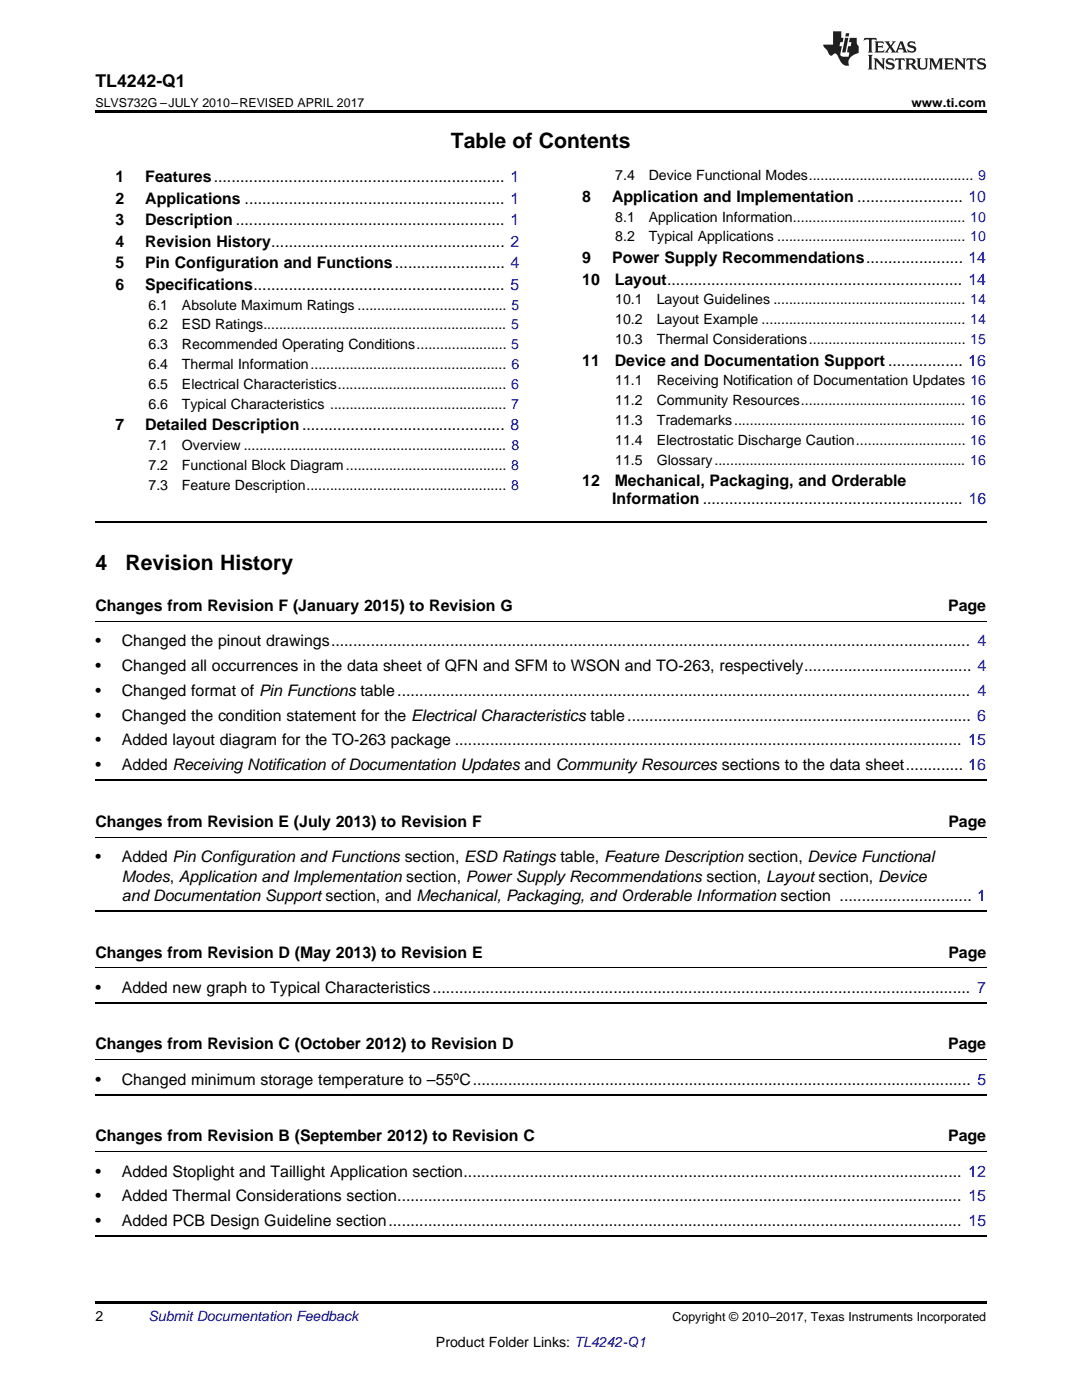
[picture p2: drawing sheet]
<svg xmlns="http://www.w3.org/2000/svg" width="216mm" height="279mm" viewBox="0 0 216 279" stroke-linecap="round" stroke-linejoin="round" font-family="sans-serif">
<defs><g id="words">
<g font-size="4.2">
<text x="90" y="29.6">Table of Contents</text>
<text x="19" y="113.8">4</text>
<text x="25" y="113.8">Revision History</text>
</g>
<text font-size="3.5" x="19" y="17.3">TL4242-Q1</text>
<g font-size="3.2">
<text x="23" y="36.3">1</text>
<text x="23" y="40.6">2</text>
<text x="29" y="36.3">Features.................................................................. 1</text>
<text x="29" y="40.6">Applications ........................................................... 1</text>
<text x="116.2" y="40.3">8</text>
<text x="122.1" y="40.3">Application and Implementation ........................ 10</text>
<text x="23" y="44.9">3</text>
<text x="29" y="44.9">Description ............................................................. 1</text>
<text x="23" y="49.2">4</text>
<text x="23" y="53.6">5</text>
<text x="29" y="49.2">Revision History..................................................... 2</text>
<text x="29" y="53.6">Pin Configuration and Functions......................... 4</text>
<text x="116.2" y="52.5">9</text>
<text x="122.1" y="52.5">Power Supply Recommendations...................... 14</text>
<text x="23" y="57.9">6</text>
<text x="29" y="57.9">Specifications......................................................... 5</text>
<text x="116.2" y="56.8">10</text>
<text x="122.7" y="56.8">Layout................................................................... 14</text>
<text x="116.2" y="73">11</text>
<text x="122.7" y="73">Device and Documentation Support ................. 16</text>
<text x="23" y="85.9">7</text>
<text x="29" y="85.9">Detailed Description.............................................. 8</text>
<text x="116.2" y="97">12</text>
<text x="122.2" y="100.5">Information ........................................................... 16</text>
<text x="122.7" y="97">Mechanical, Packaging, and Orderable</text>
<text x="19" y="122">Changes from Revision F (January 2015) to Revision G</text>
<text x="189.2" y="122">Page</text>
<text x="19" y="129">•</text>
<text x="24.3" y="129">Changed the pinout drawings................................................................................................................................................. 4</text>
<text x="19" y="133.9">•</text>
<text x="24.3" y="133.9">Changed all occurrences in the data sheet of QFN and SFM to WSON and TO-263, respectively...................................... 4</text>
<text x="19" y="138.9">•</text>
<text x="19" y="143.8">•</text>
<text x="24.3" y="138.9">Changed format of Pin Functions table.................................................................................................................................. 4</text>
<text x="24.3" y="143.8">Changed the condition statement for the Electrical Characteristics table.............................................................................. 6</text>
<text x="19" y="148.8">•</text>
<text x="24.3" y="148.8">Added layout diagram for the TO-263 package ................................................................................................................... 15</text>
<text x="19" y="153.7">•</text>
<text x="24.3" y="153.7">Added Receiving Notification ofDocumentation Updates and Community Resources sections to the data sheet............. 16</text>
<text x="19" y="165">Changes from Revision E (July 2013) to Revision F</text>
<text x="189.2" y="165">Page</text>
<text x="19" y="172">•</text>
<text x="24.3" y="172">Added Pin Configuration and Functions section, ESD Ratings table, Feature Description section, Device Functional</text>
<text x="24.3" y="175.9">Modes, Application and Implementation section, Power Supply Recommendations section, Layout section, Device</text>
<text x="24.3" y="179.8">and Documentation Support section, and Mechanical, Packaging, and Orderable Information section .............................. 1</text>
<text x="19" y="191.1">Changes from Revision D (May 2013) to Revision E</text>
<text x="189.2" y="191.1">Page</text>
<text x="19" y="198.2">•</text>
<text x="24.3" y="198.2">Added new graph to Typical Characteristics.......................................................................................................................... 7</text>
<text x="19" y="209.4">Changes from Revision C (October 2012) to Revision D</text>
<text x="189.2" y="209.4">Page</text>
<text x="19" y="216.5">•</text>
<text x="24.3" y="216.5">Changed minimum storage temperature to –55ºC................................................................................................................. 5</text>
<text x="19" y="227.8">Changes from Revision B (September 2012) to Revision C</text>
<text x="189.2" y="227.8">Page</text>
<text x="19" y="234.8">•</text>
<text x="19" y="239.8">•</text>
<text x="24.3" y="234.8">Added Stoplight and Taillight Application section................................................................................................................. 12</text>
<text x="24.3" y="239.8">Added Thermal Considerations section................................................................................................................................ 15</text>
<text x="19" y="244.7">•</text>
<text x="24.3" y="244.7">Added PCB Design Guideline section.................................................................................................................................. 15</text>
</g>
<g font-size="2.8">
<text x="122.8" y="36">7.4</text>
<text x="129.4" y="36">Device Functional Modes.......................................... 9</text>
<text x="122.8" y="44.2">8.1</text>
<text x="129.4" y="44.2">Application Information............................................ 10</text>
<text x="122.8" y="48.2">8.2</text>
<text x="129.4" y="48.2">Typical Applications ................................................ 10</text>
<text x="29.6" y="61.8">6.1</text>
<text x="29.6" y="65.8">6.2</text>
<text x="36.3" y="61.8">Absolute Maximum Ratings ...................................... 5</text>
<text x="36.3" y="65.8">ESD Ratings.............................................................. 5</text>
<text x="122.8" y="60.7">10.1</text>
<text x="122.8" y="64.7">10.2</text>
<text x="131" y="60.7">Layout Guidelines ................................................. 14</text>
<text x="131" y="64.7">Layout Example .................................................... 14</text>
<text x="29.6" y="69.7">6.3</text>
<text x="36.3" y="69.7">Recommended Operating Conditions....................... 5</text>
<text x="122.8" y="68.7">10.3</text>
<text x="131" y="68.7">Thermal Considerations........................................ 15</text>
<text x="29.6" y="73.7">6.4</text>
<text x="29.6" y="77.6">6.5</text>
<text x="36.3" y="73.7">Thermal Information.................................................. 6</text>
<text x="36.3" y="77.6">Electrical Characteristics........................................... 6</text>
<text x="122.8" y="76.9">11.1</text>
<text x="131" y="76.9">Receiving Notification of Documentation Updates 16</text>
<text x="29.6" y="81.6">6.6</text>
<text x="36.3" y="81.6">Typical Characteristics ............................................. 7</text>
<text x="122.8" y="80.9">11.2</text>
<text x="131" y="80.9">Community Resources.......................................... 16</text>
<text x="29.6" y="89.8">7.1</text>
<text x="36.3" y="89.8">Overview ................................................................... 8</text>
<text x="122.8" y="84.8">11.3</text>
<text x="122.8" y="88.8">11.4</text>
<text x="131" y="84.8">Trademarks........................................................... 16</text>
<text x="131" y="88.8">Electrostatic Discharge Caution............................ 16</text>
<text x="29.6" y="93.8">7.2</text>
<text x="36.3" y="93.8">Functional Block Diagram......................................... 8</text>
<text x="122.8" y="92.7">11.5</text>
<text x="131" y="92.7">Glossary................................................................ 16</text>
<text x="29.6" y="97.7">7.3</text>
<text x="36.3" y="97.7">Feature Description................................................... 8</text>
<text x="19" y="263.6">2</text>
<text x="87" y="268.9">Product Folder Links: TL4242-Q1</text>
</g>
<text font-size="2.8" fill="#0000c8" x="29.6" y="263.6">Submit Documentation Feedback</text>
<g font-size="2.5">
<text x="19" y="21.4">SLVS732G –JULY 2010–REVISED APRIL 2017</text>
<text x="181.9" y="21.4">www.ti.com</text>
<text x="134.2" y="263.6">Copyright © 2010–2017, Texas Instruments Incorporated</text>
</g>
</g></defs>
<path d="M19 22h177.8v.5h-177.8zM19 259.7h177.8v.5h-177.8z" fill="#000"/>
<path d="M19 104.2h177.8M19 155.6h177.8M19 181.8h177.8M19 218.4h177.8M19 200.1h177.8M19 246.7h177.8" fill="none" stroke="#000" stroke-width=".35"/>
<path d="M19 124h177.8M19 167.1h177.8M19 193.2h177.8M19 211.5h177.8M19 229.9h177.8" fill="none" stroke="#000" stroke-width=".2"/>
<g fill="#231f20">
<path d="M172.5 7.6l-.1 .5 .4-.2h.6v.1v2.1l-.2 .4h.9l-.2-.4v-2.1l.1-.1h.5l.5 .2-.2-.5zM174.5 8.3l.2 .3v1.5l-.2 .4h1.8l.2-.6a1.04 1.04 0 0 1-1.3 .2v-.7h.6l.3 .2v-.6l-.3 .2h-.6v-.6l.8-.1 .4 .3-.2-.5zM176.5 8.3l.9 1.1-.9 1.1h.8l-.2-.2 .4-.7 .5 .7-.2 .2h1.5l-.2-.2 .2-.4h.9l.1 .4-.2 .2h1l-.3-.3-.7-1.9h-.5l-.9 2-.8-1 .9-1h-.8l.1 .3-.4 .5-.3-.6 .1-.2zM179.7 8.6l.4 1h-.7zM181.3 8.4a.63 .63 0 0 0-.2 .7 .63 .63 0 0 0 .6 .4l.6 .2 .1 .2a.75 .75 0 0 1-.7 .4 .75 .75 0 0 1-.6-.5l.1 .7 .1-.1a1.11 1.11 0 0 0 1.5-.6 1.13 1.13 0 0 0-1.2-.8l-.1-.4a1.04 1.04 0 0 1 1.2 .2l-.2-.5-.2 .1-.4-.2zM173.2 10.9l.2 .4v2.2l-.2 .4h1l-.3-.4v-2.2l.3-.4zM174.3 11.6l.3 .4v1.5l-.3 .4h.8l-.2-.4v-1.3l1.5 1.7v-1.9l.2-.4h-.7l.2 .4v.9l-1.1-1.3zM177 11.8a.62 .62 0 0 0-.2 .7 .62 .62 0 0 0 .6 .4l.6 .1 .1 .3a.76 .76 0 0 1-.7 .3 .76 .76 0 0 1-.7-.4l.2 .7 .1-.1a1.11 1.11 0 0 0 1.5-.6 1.13 1.13 0 0 0-1.2-.8l-.1-.4a1.04 1.04 0 0 1 1.2 .2l-.2-.6-.2 .1-.5-.1zM178.7 11.6l-.2 .6a.61 .61 0 0 1 .8-.3v1.6l-.2 .4h.9l-.2-.4v-1.6a.63 .63 0 0 1 .7 .3l-.1-.6zM180.6 11.6l.3 .4v1.5l-.3 .4h1l-.2-.2-.1-.8 .6 .2a.76 .76 0 0 0 1.2 .7l-1-1a.58 .58 0 0 0 .6-.5 .58 .58 0 0 0-.5-.6zM181.4 11.9h.1a.45 .45 0 0 1 .5 .1 .45 .45 0 0 1 .1 .5l-.8 .2zM182.9 11.6l.2 .2a2.17 2.17 0 0 0 .3 1.9 .99 .99 0 0 0 1.6-.6v-1.1l.2-.4h-.7l.2 .2a1.92 1.92 0 0 1-.2 1.8 .6 .6 0 0 1-.9-.5v-1.1l.2-.4zM185.4 11.6l.2 .4v1.5l-.2 .4h.7l-.2-.4v-1.4l.8 1.8 .8-1.8v1.4l-.2 .4h.9l-.2-.4v-1.5l.2-.4h-.8l-.6 1.5-.6-1.5zM188.4 11.6l.2 .4v1.5l-.2 .4h1.8l.1-.6a1.04 1.04 0 0 1-1.2 .1v-.6h.5l.4 .2v-.6l-.4 .2h-.5v-.7h.8l.3 .3-.1-.6zM190.5 11.6l.2 .4v1.5l-.2 .4h.7l-.2-.4v-1.3l1.5 1.7v-1.9l.2-.4h-.7l.2 .4v.9l-1.1-1.3zM192.9 11.6l-.1 .6a.61 .61 0 0 1 .7-.3l.1 1.6-.3 .4h1l-.3-.4 .1-1.6a.63 .63 0 0 1 .7 .3l-.1-.6zM195.2 11.8a.62 .62 0 0 0-.2 .7 .62 .62 0 0 0 .6 .4l.6 .1 .1 .3a.76 .76 0 0 1-.7 .3 .76 .76 0 0 1-.6-.4l.1 .7 .1-.1a1.11 1.11 0 0 0 1.6-.6 1.13 1.13 0 0 0-1.3-.8l-.1-.4a1.04 1.04 0 0 1 1.2 .2l-.1-.6-.2 .1-.5-.1z"/>
<path d="M166.2 6.3v2.6h-1.9v.4l.8 .9a.91 .91 0 0 0 1 .8 .56 .56 0 0 1 .5-.3 .56 .56 0 0 1 .5 .3l.4 .8a1.53 1.53 0 0 0 1.9 1.2 1.54 1.54 0 0 1 1-2.1l.9-.3v-1.4a1.52 1.52 0 0 1-.4-1.6h-1.3l-.2 .8h.5l-.2 .8h-.5l-.1 1v.2l.4 .1-.2 .8a1.93 1.93 0 0 1-1.6-.3l.3-1.8h-.5l.2-.8h.4l.2-.8h-.4v-1.3zM168.6 7.6l-.6 2.9h.7l.6-2.9zM168.8 6.6l-.1 .7h.6l.2-.7z"/>
</g>
<use href="#words"/>
</svg>
